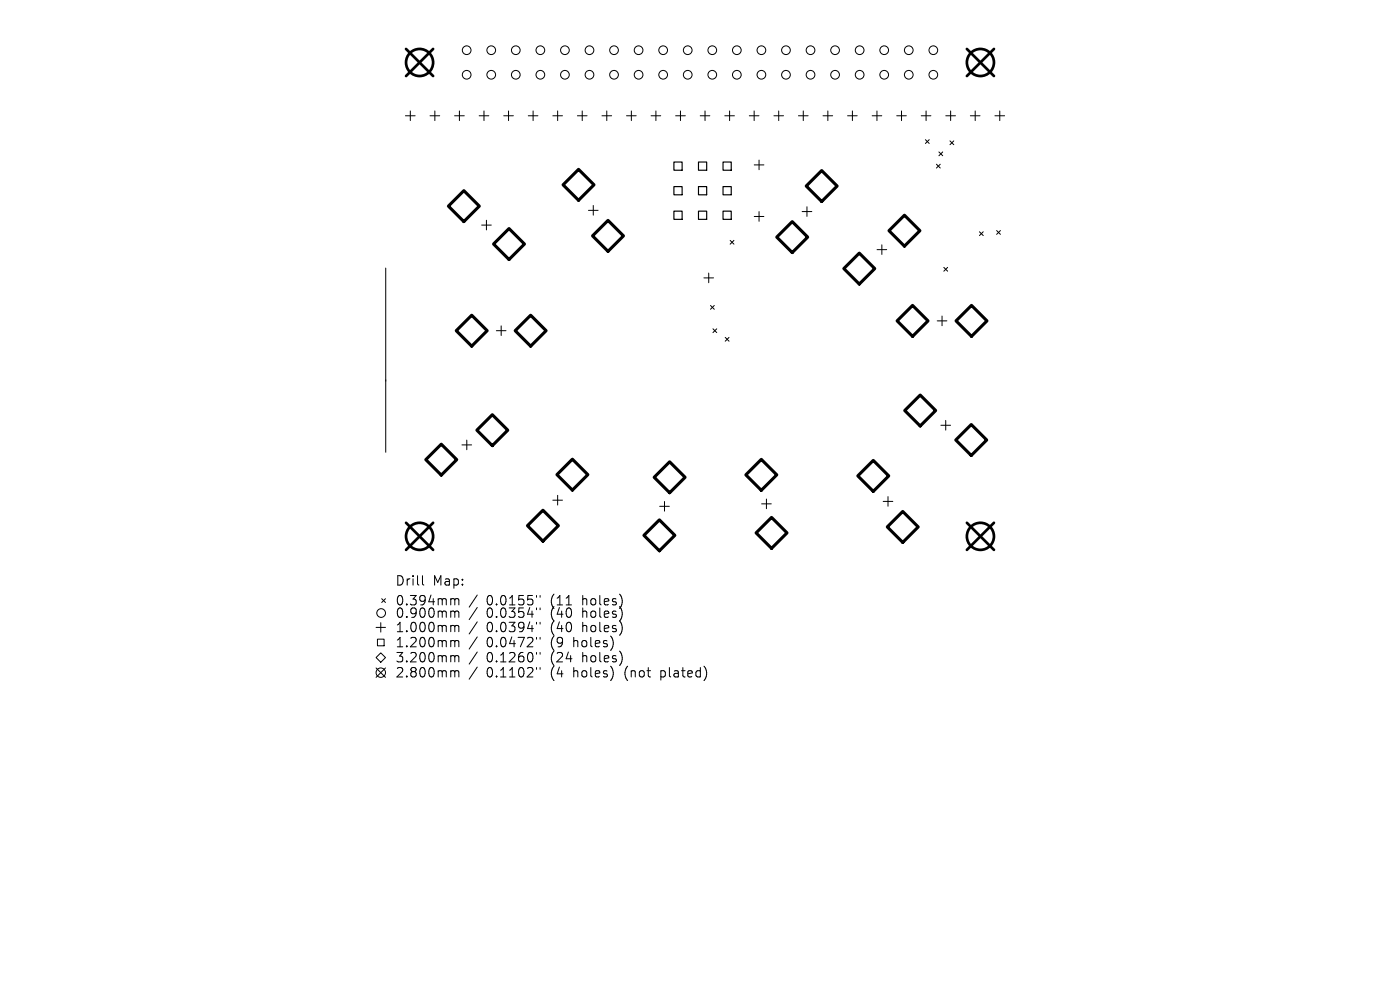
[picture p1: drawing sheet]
<svg xmlns="http://www.w3.org/2000/svg" width="297mm" height="210mm" viewBox="0 0 297 210" stroke-linecap="round" stroke-linejoin="round" font-family="sans-serif">
<defs><g id="words">
<g font-size="2.8">
<text x="83.8" y="124.5">Drill</text>
<text x="91.8" y="124.5">Map:</text>
<text x="83.8" y="128.7">0.394mm</text>
<text x="83.8" y="131.3">0.900mm</text>
<text x="103.2" y="128.7">0.0155&quot;</text>
<text x="103.2" y="131.3">0.0354&quot;</text>
<text x="117" y="128.7">(11</text>
<text x="117" y="131.3">(40</text>
<text x="123.8" y="128.7">holes)</text>
<text x="123.8" y="131.3">holes)</text>
<text x="83.8" y="134.4">1.000mm</text>
<text x="83.8" y="137.6">1.200mm</text>
<text x="103.2" y="134.4">0.0394&quot;</text>
<text x="103.2" y="137.6">0.0472&quot;</text>
<text x="117" y="134.4">(40</text>
<text x="117" y="137.6">(9</text>
<text x="121.9" y="137.6">holes)</text>
<text x="123.8" y="134.4">holes)</text>
<text x="83.8" y="140.8">3.200mm</text>
<text x="83.8" y="144">2.800mm</text>
<text x="103.2" y="140.8">0.1260&quot;</text>
<text x="103.2" y="144">0.1102&quot;</text>
<text x="117" y="140.8">(24</text>
<text x="117" y="144">(4</text>
<text x="121.9" y="144">holes)</text>
<text x="123.8" y="140.8">holes)</text>
<text x="133" y="144">(not</text>
<text x="140.8" y="144">plated)</text>
</g>
</g></defs>
<g fill="none" stroke="#000" stroke-width=".21">
<path d="M86 24.6h2.1M87 23.5v2.1M91.2 24.6h2.1M92.3 23.5v2.1M96.4 24.6h2.1M97.5 23.5v2.1M101.6 24.6h2.1M102.7 23.5v2.1M106.9 24.6h2M107.9 23.5v2.1M112.1 24.6h2M113.1 23.5v2.1"/>
<path d="M117.3 24.6h2M118.3 23.5v2.1M122.5 24.6h2M123.5 23.5v2.1M127.7 24.6h2.1M128.7 23.5v2.1M132.9 24.6h2.1M133.9 23.5v2.1M138.1 24.6h2.1M139.1 23.5v2.1M143.3 24.6h2.1M144.4 23.5v2.1"/>
<path d="M148.5 24.6h2.1M149.6 23.5v2.1M153.8 24.6h2M154.8 23.5v2.1M159 24.6h2M160 23.5v2.1M160 35h2.1M161 34v2M164.2 24.6h2M165.2 23.5v2.1M169.4 24.6h2M170.4 23.5v2.1"/>
<path d="M174.6 24.6h2M175.6 23.5v2.1M179.8 24.6h2.1M180.8 23.5v2.1M185 24.6h2.1M186 23.5v2.1M190.2 24.6h2.1M191.3 23.5v2.1M195.4 24.6h2.1M196.3 29.6l.8 .8M196.5 23.5v2.1M197.1 29.6l-.8 .8"/>
<path d="M198.7 34.8l.8 .8M199.2 32.2l.8 .8M199.5 34.8l-.8 .8M200 32.2l-.8 .8M200.6 24.6h2.1M201.5 29.9l.8 .8M201.7 23.5v2.1M202.3 29.9l-.8 .8M205.9 24.6h2M206.9 23.5v2.1M211.1 24.6h2M212.1 23.5v2.1"/>
<path d="M81.8 56.9v39M102.2 47.7h2M103.2 46.7v2.1M124.8 44.6h2.1M125.9 43.6v2M149.3 58.9h2.1M150.3 57.9v2.1M154.9 51l.8 .8M155.7 51l-.8 .8M160 45.9h2.1M161 44.9v2M170.2 44.9h2"/>
<path d="M171.2 43.9v2M186.1 53h2M187.1 51.9v2.1M200.2 56.7l.8 .8M201 56.7l-.8 .8M207.8 49.2l.8 .8M208.6 49.2l-.8 .8M211.4 48.9l.8 .8M212.2 48.9l-.8 .8M105.3 70.2h2M106.3 69.1v2.1M150.7 64.8l.8 .8"/>
<path d="M151.2 69.7l.9 .9M151.5 64.8l-.8 .8M152.1 69.7l-.9 .9M153.9 71.6l.8 .8M154.7 71.6l-.8 .8M198.8 68.1h2.1M199.8 67v2.1M98 94.4h2.1M99 93.4v2M199.6 90.2h2.1M200.6 89.2v2M117.3 106.1h2"/>
<path d="M118.3 105.1v2M139.9 107.4h2.1M141 106.4v2M161.6 106.9h2M162.6 105.9v2M187.4 106.4h2M188.4 105.3v2.1M79.8 139.5l1-1 1 1-1 1zM79.8 133.1h2M80.1 135.6h1.4v1.4h-1.4zM80.8 132.1v2M81 127l.8 .8"/>
<path d="M81.8 127l-.8 .8M89.6 122.1v1.7l.3 .3M95.9 127l.5 .1 .1 .2M95.9 129.6h.3l.3 .3M95.9 132.7h.3l.3 .3M95.9 135.9l.5 .1 .1 .2M95.9 139.1h.3l.3 .3M96.5 127.3l.3-.3 .4 .1 .1 1.2M96.5 127.3v1M96.5 129.9v1.1M96.5 133v1M96.5 136.2v1"/>
<path d="M96.5 139.4v1M96.5 129.9l.3-.3 .4 .1 .1 1.3M96.5 133l.3-.3 .4 .1 .1 1.2M96.5 136.2l.3-.3 .4 .1 .1 1.2M96.5 139.4l.3-.3 .4 .1 .1 1.2M101.2 126.2l-1.7 2.6M101.2 128.9l-1.7 2.5M101.2 131.9l-1.7 2.6M101.2 135.1l-1.7 2.6M101.2 138.3l-1.7 2.6M113.8 126.3v.4M113.8 129v.3"/>
<path d="M113.8 132v.4M113.8 135.2v.4M113.8 138.4v.4M114.6 126.3v.4M114.6 129v.3M114.6 132v.4M114.6 135.2v.4M114.6 138.4v.4M79.8 141.7l2 2M81.8 141.7l-2 2M95.9 142.3l.5 .1 .1 .2M96.5 142.6v1"/>
<path d="M96.5 142.6l.3-.3 .4 .1 .1 1.2M101.2 141.5l-1.7 2.6M113.8 141.6v.4M114.6 141.6v.4"/>
<circle cx="99" cy="10.7" r=".92"/>
<circle cx="99" cy="15.9" r=".92"/>
<circle cx="104.2" cy="10.7" r=".92"/>
<circle cx="104.2" cy="15.9" r=".92"/>
<circle cx="109.4" cy="10.7" r=".92"/>
<circle cx="109.4" cy="15.9" r=".92"/>
<circle cx="114.6" cy="10.7" r=".92"/>
<circle cx="114.6" cy="15.9" r=".92"/>
<circle cx="119.8" cy="10.7" r=".92"/>
<circle cx="119.8" cy="15.9" r=".92"/>
<circle cx="125.1" cy="10.7" r=".92"/>
<circle cx="125.1" cy="15.9" r=".92"/>
<circle cx="130.3" cy="10.7" r=".92"/>
<circle cx="130.3" cy="15.9" r=".92"/>
<circle cx="135.5" cy="10.7" r=".92"/>
<circle cx="135.5" cy="15.9" r=".92"/>
<circle cx="140.7" cy="10.7" r=".92"/>
<circle cx="140.7" cy="15.9" r=".92"/>
<circle cx="145.9" cy="10.7" r=".92"/>
<circle cx="145.9" cy="15.9" r=".92"/>
<circle cx="151.1" cy="10.7" r=".92"/>
<circle cx="151.1" cy="15.9" r=".92"/>
<circle cx="156.3" cy="10.7" r=".92"/>
<circle cx="156.3" cy="15.9" r=".92"/>
<circle cx="161.5" cy="10.7" r=".92"/>
<circle cx="161.5" cy="15.9" r=".92"/>
<circle cx="166.7" cy="10.7" r=".92"/>
<circle cx="166.7" cy="15.9" r=".92"/>
<circle cx="171.9" cy="10.7" r=".92"/>
<circle cx="171.9" cy="15.9" r=".92"/>
<circle cx="177.2" cy="10.7" r=".92"/>
<circle cx="177.2" cy="15.9" r=".92"/>
<circle cx="182.4" cy="10.7" r=".92"/>
<circle cx="182.4" cy="15.9" r=".92"/>
<circle cx="187.6" cy="10.7" r=".92"/>
<circle cx="187.6" cy="15.9" r=".92"/>
<circle cx="192.8" cy="10.7" r=".92"/>
<circle cx="192.8" cy="15.9" r=".92"/>
<circle cx="198" cy="10.7" r=".92"/>
<circle cx="198" cy="15.9" r=".92"/>
<circle cx="80.9" cy="130" r=".92"/>
<circle cx="80.8" cy="142.7" r="1"/>
</g>
<path d="M143 34.4h1.7v1.7h-1.7zM143 39.6h1.7v1.7h-1.7zM148.2 34.4h1.7v1.7h-1.7zM148.2 39.6h1.7v1.7h-1.7zM153.4 34.4h1.7v1.7h-1.7zM153.4 39.6h1.7v1.7h-1.7zM143 44.8h1.7v1.7h-1.7zM148.2 44.8h1.7v1.7h-1.7zM153.4 44.8h1.7v1.7h-1.7z" fill="none" stroke="#000" stroke-width=".25"/>
<g fill="none" stroke="#000" stroke-width=".66">
<path d="M122.7 35.9l3.3 3.3-3.3 3.3-3.2-3.3zM174.3 36.2l3.3 3.3-3.3 3.2-3.3-3.2zM95.1 43.7l3.3-3.3 3.3 3.3-3.3 3.3zM104.7 51.8l3.3-3.3 3.3 3.3-3.3 3.2zM125.7 50l3.3-3.2 3.3 3.2-3.3 3.3zM168.1 47l3.2 3.3-3.2 3.3-3.3-3.3zM179 57l3.3-3.3 3.3 3.3-3.3 3.3zM188.6 48.9l3.3-3.2 3.3 3.2-3.3 3.3zM96.8 70.2l3.3-3.3 3.3 3.3-3.3 3.2zM112.6 66.9l3.3 3.3-3.3 3.2-3.3-3.2zM193.6 64.8l3.3 3.3-3.3 3.2-3.3-3.2zM202.8 68.1l3.3-3.3 3.3 3.3-3.3 3.2z"/>
<path d="M90.3 97.5l3.3-3.3 3.3 3.3-3.3 3.3zM101.2 91.3l3.2-3.3 3.3 3.3-3.3 3.2zM185.3 97.7l3.2 3.2-3.2 3.3-3.3-3.3zM195.2 83.8l3.3 3.3-3.3 3.3-3.3-3.3zM206 90.1l3.3 3.2-3.3 3.3-3.2-3.3zM111.9 111.5l3.3-3.3 3.3 3.3-3.3 3.3zM118.1 100.7l3.3-3.3 3.3 3.3-3.3 3.3zM136.6 113.6l3.3-3.3 3.3 3.3-3.3 3.2zM138.8 101.2l3.3-3.2 3.2 3.2-3.2 3.3zM158.2 100.7l3.3-3.3 3.3 3.3-3.3 3.3zM160.4 113l3.3-3.2 3.3 3.2-3.3 3.3zM191.5 108.5l3.3 3.3-3.3 3.3-3.3-3.3z"/>
</g>
<g fill="none" stroke="#000" stroke-width=".57">
<path d="M86.1 10.4l5.8 5.7M91.9 10.4l-5.8 5.7M205.1 10.4l5.8 5.7M210.9 10.4l-5.8 5.7M86.1 110.9l5.8 5.7M91.9 110.9l-5.8 5.7M205.1 110.9l5.8 5.7M210.9 110.9l-5.8 5.7"/>
<circle cx="89" cy="13.3" r="2.87"/>
<circle cx="208" cy="13.3" r="2.87"/>
<circle cx="89" cy="113.8" r="2.87"/>
<circle cx="208" cy="113.8" r="2.87"/>
</g>
<use href="#words"/>
</svg>
